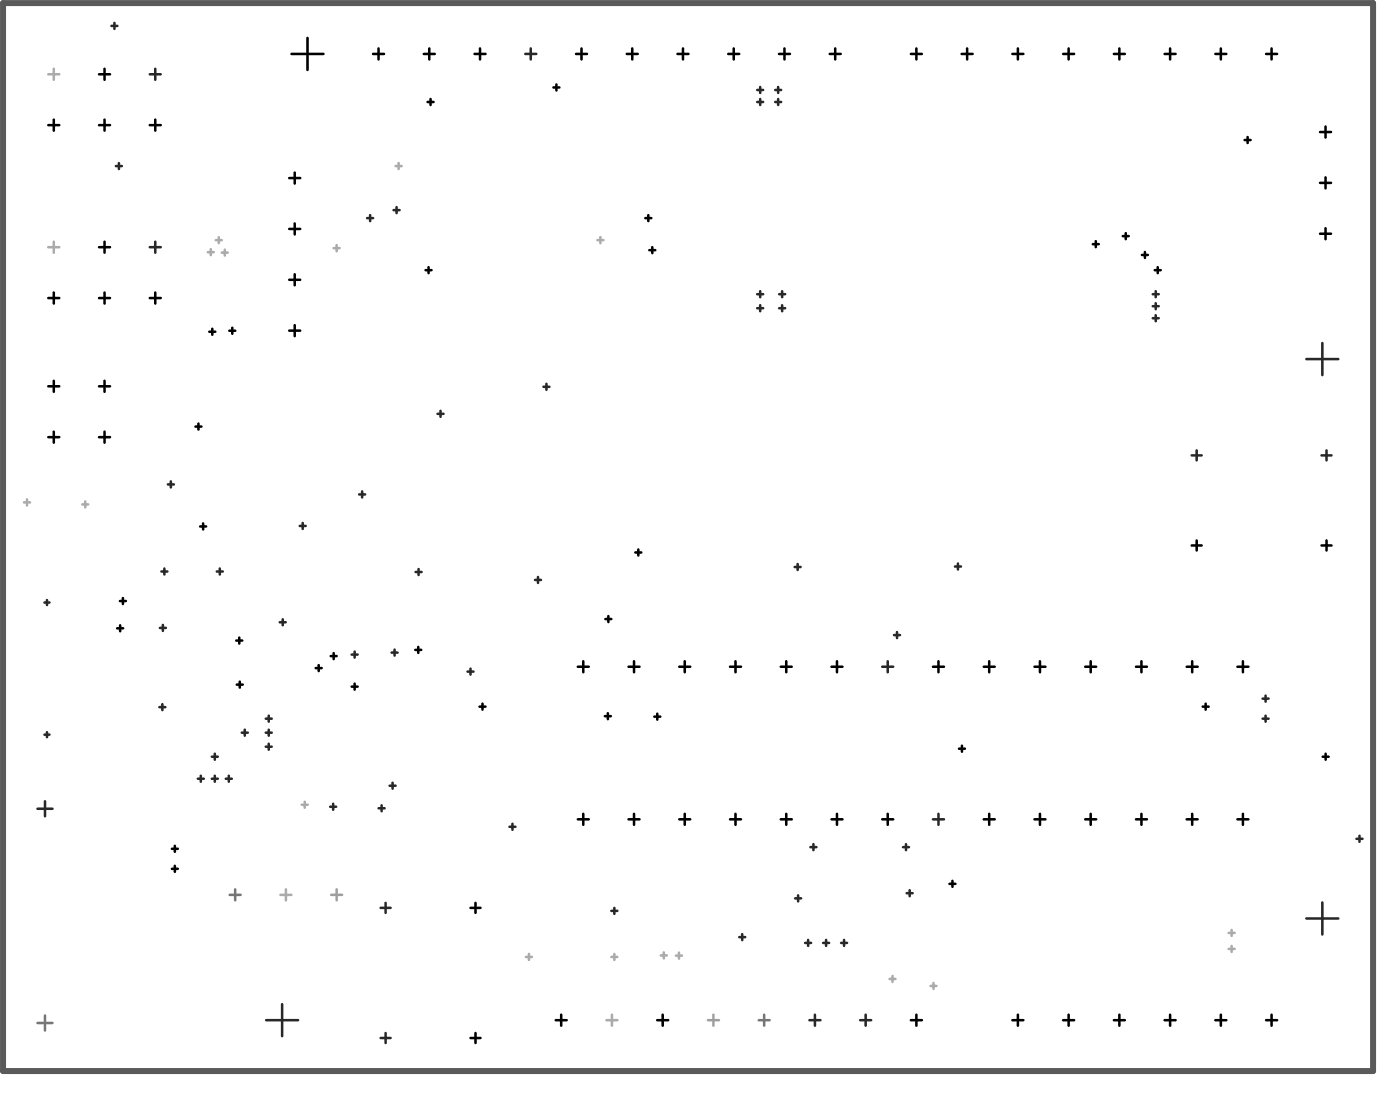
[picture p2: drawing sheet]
<svg xmlns="http://www.w3.org/2000/svg" width="233mm" height="183mm" viewBox="0 0 233 183" stroke-linecap="round" stroke-linejoin="round" font-family="sans-serif">
<path d="M.5 .5h228.2v177.8h-228.2z" fill="none" stroke="#5a5a5a" stroke-width="1"/>
<g fill="none" stroke="#ababab" stroke-width=".42">
<path d="M8 12.4h1.9M9 11.4v1.9M35.9 40h1M36.4 39.5v1M65.9 27.6h1M66.4 27.1v1M99.5 40h1M100 39.5v1M8 41.1h1.9M9 40.2v1.9M34.6 42h1M35.1 41.5v1"/>
<path d="M36.9 42.1h1M37.4 41.5v1M55.6 41.3h1M56.1 40.8v1M4 83.6h1M4.5 83.1v1M13.7 84h1M14.2 83.5v1M50.3 133.9h.9M50.8 133.4v1M46.7 148.9h1.8M47.6 148v1.8"/>
<path d="M87.6 159.3h1M88.1 158.8v1M101.8 159.3h1M102.3 158.8v1M110.1 159h1M110.6 158.5v1M112.6 159h1M113.1 158.5v1M204.6 157.9h1M204.6 155.3h1M205.1 154.8v1M205.1 157.4v1"/>
<path d="M101 169.8h1.8M101.9 168.9v1.8M148.2 162.9h1M148.7 162.4v1M155 164.1h1M155.5 163.6v1"/>
</g>
<g fill="none" stroke="#282828" stroke-width=".42">
<path d="M18.6 4.3h1M19.1 3.8v1M24.9 12.4h1.9M25.9 11.4v1.9M87.5 9h1.8M88.4 8.1v1.8M126.1 15h1M126.1 17h1M126.6 14.5v1M126.6 16.5v1M129.1 15h1M129.1 17h1"/>
<path d="M129.6 14.5v1M129.6 16.5v1M19.3 27.6h1M19.8 27.1v1M61.1 36.3h1M61.6 35.8v1M65.6 35h1M66.1 34.5v1M24.9 41.1h1.9M25.9 40.2v1.9M126.1 49h1M126.1 51.3h1"/>
<path d="M126.6 48.5v1M126.6 50.8v1M129.8 49h1M129.8 51.3h1M130.3 48.5v1M130.3 50.8v1M192 49h1M192 53h1M192 51h1M192.5 48.5v1M192.5 50.5v1M192.5 52.5v1"/>
<path d="M217.6 59.8h5.3M220.2 57.1v5.3M72.9 68.9h1M73.4 68.4v1M90.5 64.4h1M91 63.9v1M198.5 75.8h1.7M199.3 75v1.6M220.1 75.8h1.7M220.9 75v1.6M7.8 99.9v.8M26.9 95.1h1"/>
<path d="M27.4 94.6v1M28 80.6h1M28.5 80.1v1M36.1 95.1h1M36.6 94.6v1M49.9 87.5h1M50.4 87v1M59.8 82.3h1M60.3 81.8v1M69.2 95.2h1M69.7 94.7v1M89.1 96.5h1"/>
<path d="M89.6 96v1M132.4 94.4h1M132.9 93.9v1M159.1 94.3h1M159.6 93.8v1M7.4 100.3h.8M26.5 117.7h1M26.6 104.5h1M27 117.2v1M27.1 104v1M44.3 119.6h1M44.8 119.1v1"/>
<path d="M46.6 103.6h1M47.1 103.1v1M58.6 108.9h1M59.1 108.4v1M65.2 108.6h1M65.7 108.1v1M77.9 111.8h1M78.4 111.3v1M146.9 111h1.9M147.9 110.1v1.8M148.9 105.7h1M149.4 105.2v1"/>
<path d="M210.3 119.6h1M210.3 116.3h1M210.8 115.8v1M210.8 119.1v1M6.2 134.6h2.5M7.4 122.3h.8M7.5 133.4v2.5M7.8 121.9v.8M32.9 129.6h1M33.4 129.1v1M35.3 125.9h1M35.3 129.6h1"/>
<path d="M35.8 125.4v1M35.8 129.1v1M37.6 129.6h1M38.1 129.1v1M40.3 121.9h1M40.8 121.4v1M44.3 121.9h1M44.3 124.3h1M44.8 121.4v1M44.8 123.8v1M55 134.3h1M55.5 133.8v1"/>
<path d="M63.1 134.5h1M63.6 134v1M64.9 130.8h1M65.4 130.3v1M84.9 137.6h1M85.4 137.1v1M155.4 136.4h1.8M156.3 135.4v1.9M225.9 139.6h1M226.4 139.1v1M63.4 151.1h1.7M64.2 150.3v1.6"/>
<path d="M101.8 151.6h1M102.3 151.1v1M123.1 156h1M123.6 155.5v1M132.4 149.5h1M132.9 149v1M134.1 156.9h1M134.6 156.4v1M135 141h1M135.5 140.5v1M137.1 156.9h1M137.6 156.4v1"/>
<path d="M140.1 156.9h1M140.6 156.4v1M150.4 141h1M150.9 140.5v1M151 148.7h1M151.5 148.2v1M217.6 152.9h5.3M220.2 150.2v5.3M44.3 169.8h5.4M47 167.1v5.4M63.4 172.8h1.7M64.2 171.9v1.7"/>
<path d="M134.8 169.8h1.8M135.7 168.9v1.8M143.3 169.8h1.8M144.2 168.9v1.8"/>
</g>
<g fill="none" stroke="#000" stroke-width=".42">
<path d="M9 19.9v1.8M16.5 12.4h1.8M17.4 11.4v1.9M17.4 19.9v1.8M25.9 19.9v1.8M48.6 9h5.3M51.2 6.3v5.3M62.1 9h1.9M63 8.1v1.8M70.6 9h1.8M71.2 17h1M71.5 8.1v1.8"/>
<path d="M71.7 16.5v1M79 9h1.9M80 8.1v1.8M92.2 14.6h1M92.7 14.1v1M95.9 9h1.9M96.9 8.1v1.8M104.4 9h1.8M105.3 8.1v1.8M112.8 9h1.9M113.8 8.1v1.8M121.3 9h1.8"/>
<path d="M122.2 8.1v1.8M129.7 9h1.9M130.7 8.1v1.8M138.2 9h1.8M139.1 8.1v1.8M151.7 9h1.9M152.6 8.1v1.8M160.2 9h1.8M161.1 8.1v1.8M168.6 9h1.9M169.5 8.1v1.8M177.1 9h1.8"/>
<path d="M178 8.1v1.8M185.5 9h1.9M186.4 8.1v1.8M194 9h1.8M194.9 8.1v1.8M202.4 9h1.9M203.3 8.1v1.8M210.9 9h1.8M211.8 8.1v1.8M8 20.8h1.9M16.5 20.8h1.8M24.9 20.8h1.9"/>
<path d="M48.2 29.6h1.8M48.2 38.1h1.8M49.1 28.7v1.9M49.1 37.2v1.8M107.5 36.3h1M108 35.8v1M187 39.3h1M187.5 38.8v1M207.3 23.3h1M207.8 22.8v1M219.9 38.9h1.8M219.9 22h1.8"/>
<path d="M219.9 30.4h1.8M220.8 21.1v1.8M220.8 29.5v1.9M220.8 38v1.8M8 49.6h1.9M9 48.7v1.8M16.5 41.1h1.8M16.5 49.6h1.8M17.4 40.2v1.9M17.4 48.7v1.8M24.9 49.6h1.9M25.9 48.7v1.8"/>
<path d="M34.9 55.2h1M35.4 54.7v1M38.2 55h1M38.7 54.5v1M48.2 55h1.8M48.2 46.6h1.8M49.1 45.6v1.9M49.1 54.1v1.8M70.9 45h1M71.4 44.5v1M108.1 41.6h1M108.6 41.1v1"/>
<path d="M182 40.6h1M182.5 40.1v1M190.2 42.4h1M190.7 41.9v1M192.3 45h1M192.8 44.5v1M8 72.8h1.9M8 64.3h1.9M9 63.4v1.8M9 71.8v1.9M16.5 72.8h1.8M16.5 64.3h1.8"/>
<path d="M17.4 63.4v1.8M17.4 71.8v1.9M32.6 71h1M33.1 70.5v1M20.5 99.5v1M33.3 87.6h1M33.8 87.1v1M105.8 92h1M106.3 91.5v.9M198.5 90.8h1.7M199.3 90v1.6M220.1 90.8h1.7"/>
<path d="M220.9 90v1.6M19.5 104.6h1M20 100h1M20 104.1v1M39.4 106.6h1M39.4 113.9h1M39.9 106.1v1M39.9 113.4v1M52.6 111.2h1M53.1 110.7v1M55.1 109.2h1M55.6 108.7v1"/>
<path d="M58.6 114.3h1M59.1 113.8v1M69.2 108.2h1M69.7 107.7v1M79.9 117.6h1M80.4 117.1v1M96.2 111h1.9M97.2 110.1v1.8M100.7 119.2h1M100.8 103h1M101.2 118.7v1M101.3 102.5v1"/>
<path d="M104.7 111h1.8M105.6 110.1v1.8M109 119.3h1M109.5 118.8v1M113.1 111h1.9M114.1 110.1v1.8M121.6 111h1.8M122.5 110.1v1.8M130 111h1.9M131 110.1v1.8M138.5 111h1.8M139.4 110.1v1.8"/>
<path d="M155.4 111h1.8M156.3 110.1v1.8M163.8 111h1.9M164.8 110.1v1.8M172.3 111h1.8M173.2 110.1v1.8M180.8 111h1.8M181.7 110.1v1.8M189.2 111h1.8M190.1 110.1v1.8M197.7 111h1.8M198.6 110.1v1.8"/>
<path d="M200.3 117.6h1M200.8 117.1v1M206.1 111h1.8M207 110.1v1.8M96.2 136.4h1.9M97.2 135.4v1.9M104.7 136.4h1.8M105.6 135.4v1.9M113.1 136.4h1.9M114.1 135.4v1.9M121.6 136.4h1.8M122.5 135.4v1.9"/>
<path d="M130 136.4h1.9M131 135.4v1.9M138.5 136.4h1.8M139.4 135.4v1.9M146.9 136.4h1.9M147.9 135.4v1.9M159.7 124.6h1M160.2 124.1v1M163.8 136.4h1.9M164.8 135.4v1.9M172.3 136.4h1.8M173.2 135.4v1.9"/>
<path d="M180.8 136.4h1.8M181.7 135.4v1.9M189.2 136.4h1.8M190.1 135.4v1.9M197.7 136.4h1.8M198.6 135.4v1.9M206.1 136.4h1.8M207 135.4v1.9M220.3 125.9h1M220.8 125.4v1M28.6 144.6h1M28.6 141.3h1"/>
<path d="M29.1 140.8v1M29.1 144.1v1M78.4 151.1h1.6M79.2 150.3v1.6M158.1 147.1h1M158.6 146.6v1M78.4 172.8h1.6M79.2 171.9v1.7M92.6 169.8h1.8M93.5 168.9v1.8M109.5 169.8h1.8M110.4 168.9v1.8"/>
<path d="M151.7 169.8h1.9M152.6 168.9v1.8M168.6 169.8h1.9M169.5 168.9v1.8M177.1 169.8h1.8M178 168.9v1.8M185.5 169.8h1.9M186.4 168.9v1.8M194 169.8h1.8M194.9 168.9v1.8M202.4 169.8h1.9M203.3 168.9v1.8"/>
<path d="M210.9 169.8h1.8M211.8 168.9v1.8"/>
</g>
<path d="M55.2 148.9h1.8M56.1 148v1.8M117.9 169.8h1.8M118.8 168.9v1.8" fill="none" stroke="#a3a3a3" stroke-width=".42"/>
<path d="M38.3 148.9h1.8M39.2 148v1.8M6.2 170.3h2.5M7.5 169v2.5M126.4 169.8h1.8M127.3 168.9v1.8" fill="none" stroke="#7d7d7d" stroke-width=".42"/>
</svg>
